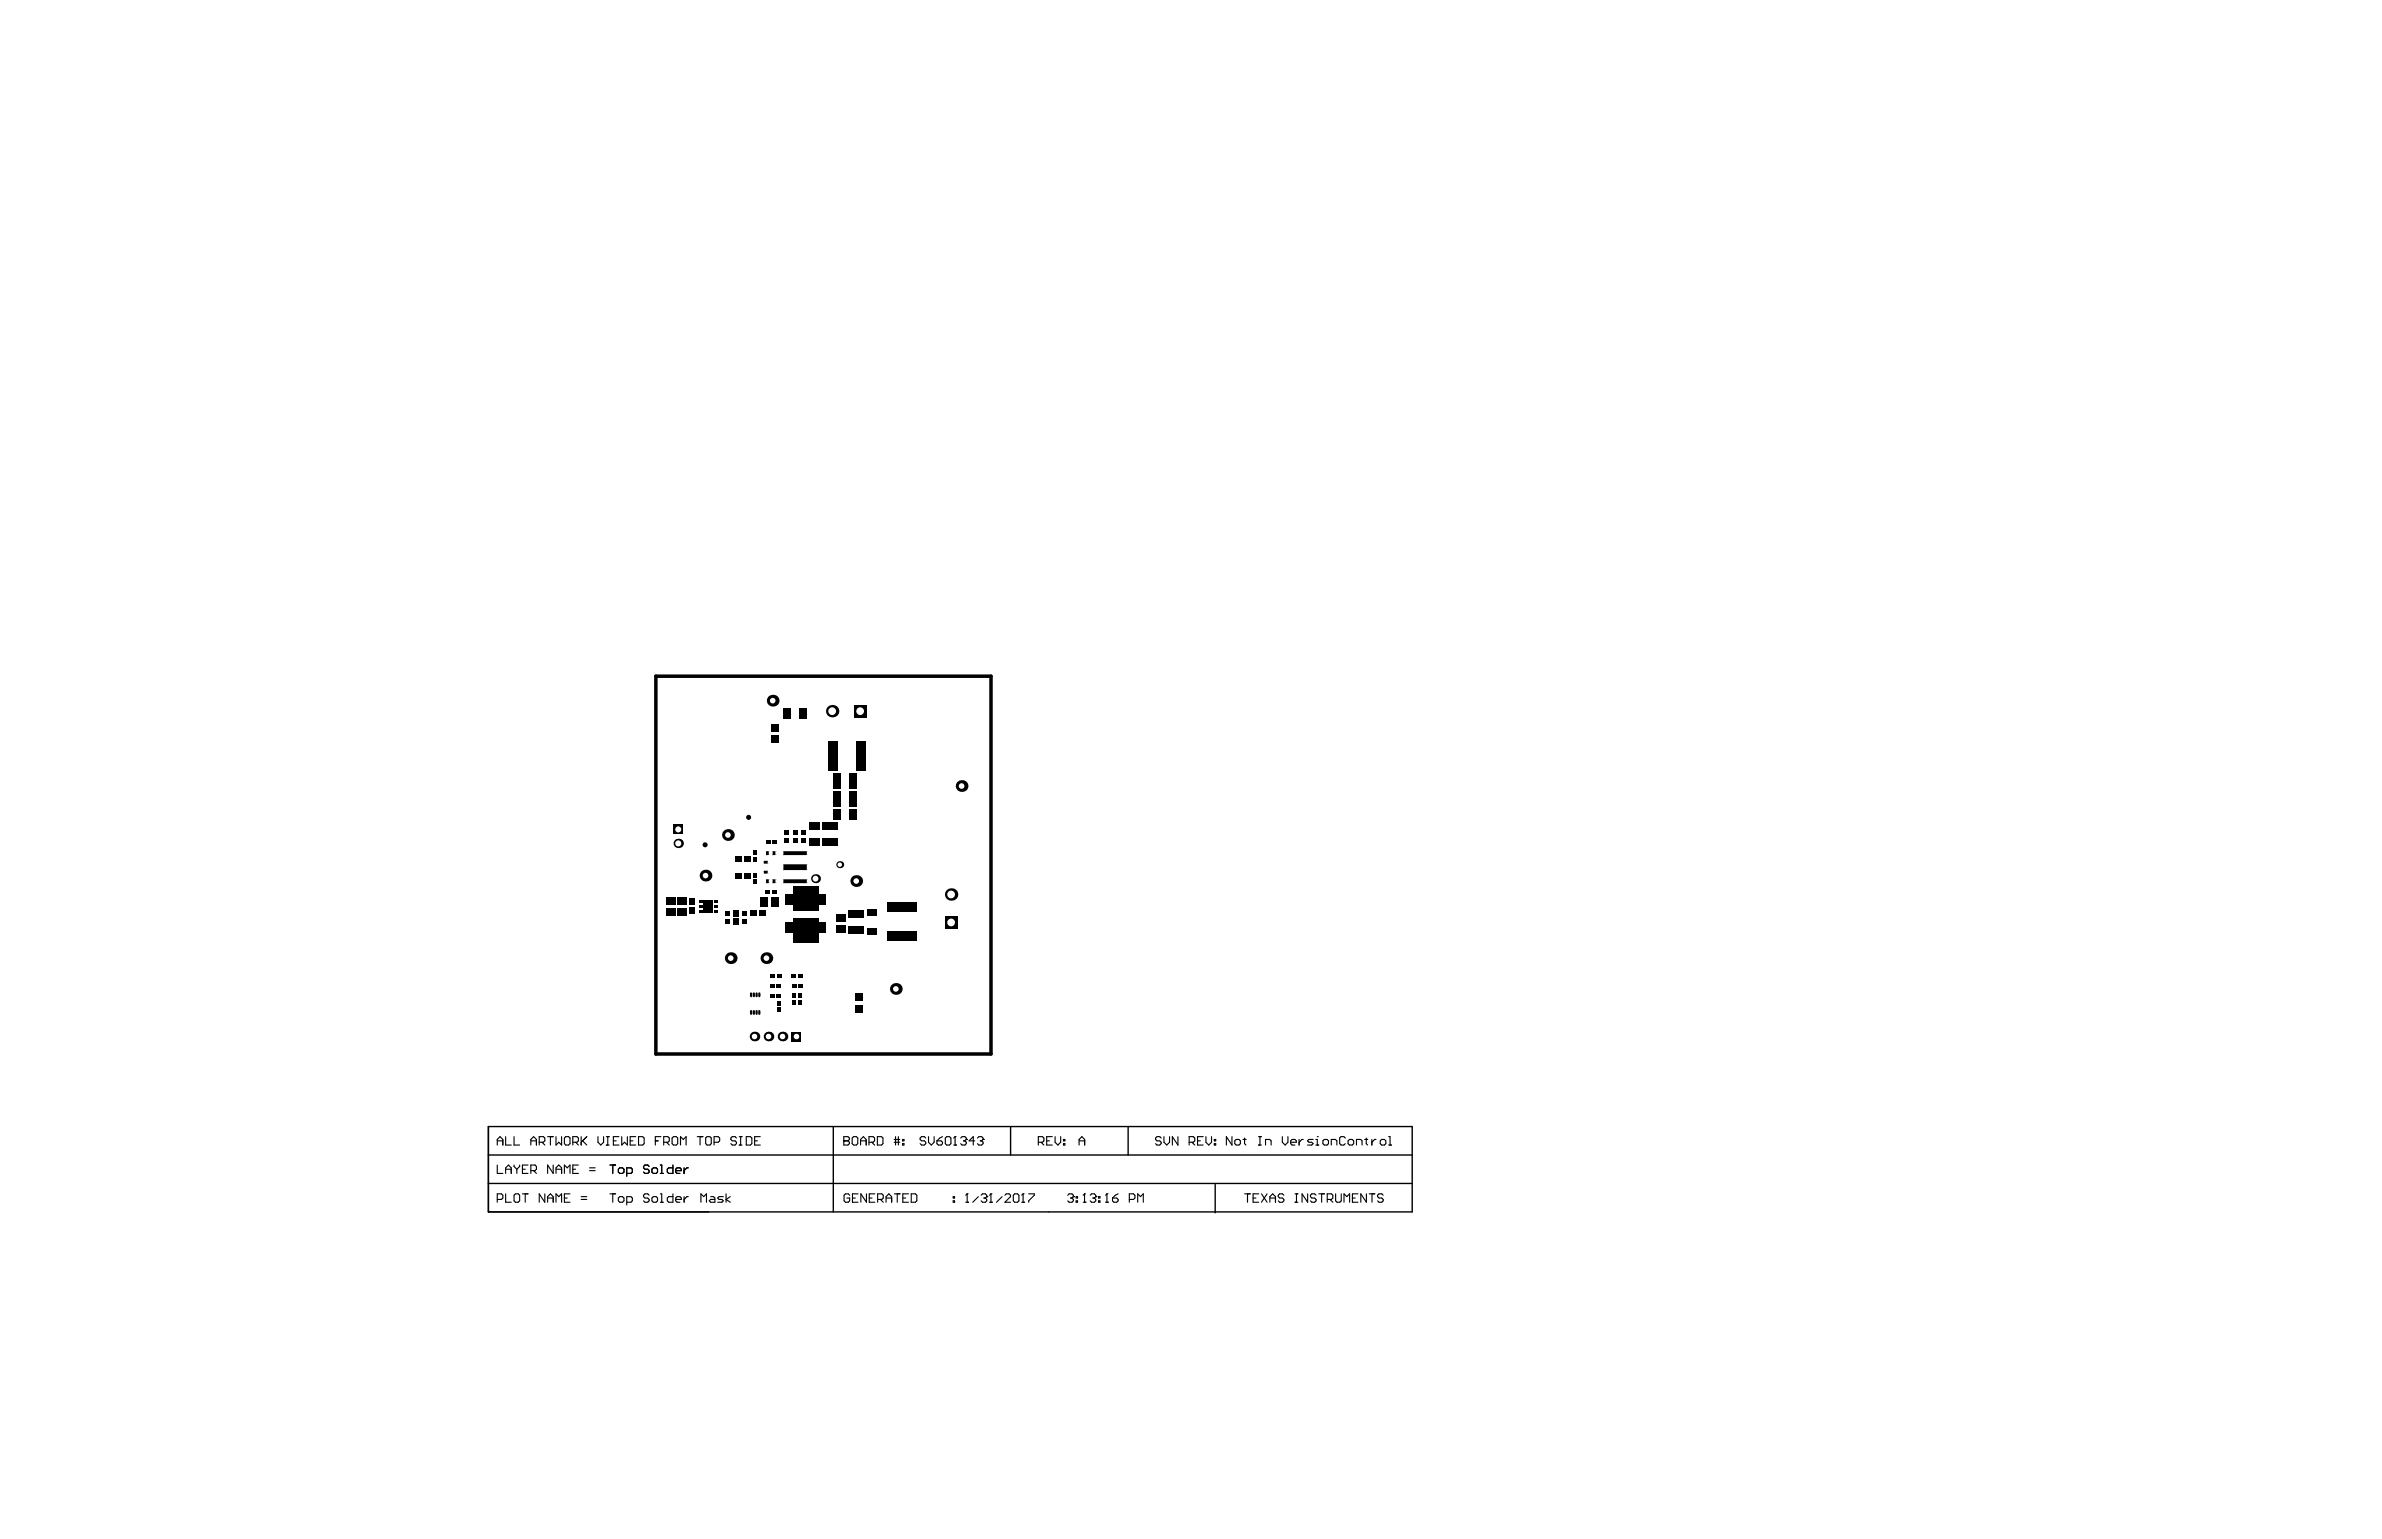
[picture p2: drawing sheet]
<svg xmlns="http://www.w3.org/2000/svg" width="432mm" height="279mm" viewBox="0 0 432 279" stroke-linecap="round" stroke-linejoin="round" font-family="sans-serif">
<path d="M118.9 122.6h60.7v68.5h-60.7z" fill="none" stroke="#000" stroke-width=".63"/>
<path d="M88.5 204.3v15.4h167.5v-15.4h-167.5v15.4M88.5 214.6h167.4M88.5 209.4h167.5M151.1 204.3v15.4M183.2 204.3v5.1M204.5 204.3v5.1M220.3 214.8v5.1" fill="none" stroke="#000" stroke-width=".25"/>
<g fill="none" stroke="#000" stroke-width=".2">
<path d="M90.1 206.9h1.1M90.1 207.6v-1l.5-.5 .6 .5v1M90.1 211.2v1.6h1.1M90.1 217.5h.8l.3-.3v-.5l-.3-.2h-.8v1.5M91.7 206.1v1.5h1M91.7 212.8v-1.1l.5-.5 .5 .5v1.1M91.7 216.5v1.5h1M91.7 212h1M93.2 206.1v1.5h1M93.2 216.7l.2-.2h.5l.3 .2v1l-.3 .3h-.5l-.2-.3zM93.2 211.2v.3l.5 .5M93.7 212v.8"/>
<path d="M94.2 211.2v.3l-.5 .5M94.7 216.5h1M94.7 212h.5M95.2 216.5v1.5M95.7 211.2h-1v1.6h1M96.2 206.9h1M96.2 212.3h.8l.2-.3v-.5l-.2-.3h-.8v1.6M96.2 207.6v-1l.5-.5 .5 .5v1M96.7 212.3l.5 .5M97.7 207.1h.8l.3-.2v-.6l-.3-.2h-.8v1.5M98.3 207.1l.5 .5M98.8 216.5v1.5l-1.1-1.5v1.5"/>
<path d="M99.3 206.1h1M99.3 218v-1l.5-.5 .5 .5v1M99.3 217.2h1M99.8 206.1v1.5M100.3 211.2v1.6l-1-1.6v1.6M100.8 206.1v1.5l.5-.5 .5 .5v-1.5M100.8 212.8v-1.1l.5-.5 .5 .5v1.1M100.8 218v-1.5l.5 .5 .5-.5v1.5M100.8 212h1M102.3 206.3l.3-.2h.5l.2 .2v1.1l-.2 .2h-.5l-.3-.2zM102.3 217.2h.5M102.3 212.8v-1.6l.5 .5 .5-.5v1.6"/>
<path d="M103.3 216.5h-1v1.5h1M103.8 207.1h.8l.2-.2v-.6l-.2-.2h-.8v1.5M103.8 212h.5M104.3 207.1l.5 .5M104.8 211.2h-1v1.6h1M105.4 217.5h1M105.4 217h1M105.4 206.1v1.5M105.6 206.9l.8 .7M106.4 206.1l-1 1M106.9 212.3h1M106.9 211.7h1"/>
<path d="M108.4 206.1v1l.5 .5 .5-.5v-1M109.9 207.6h.5M109.9 206.1h.5M110.2 206.1v1.5M110.6 216.5h1M110.6 211.2h1M111.1 211.2v1.6M111.1 216.5v1.5M111.2 206.9h.5M112.1 217.2l.2-.2h.6l.2 .2v.5l-.2 .3h-.6l-.2-.3zM112.1 212l.2-.3h.6l.2 .3v.5l-.2 .3h-.6l-.2-.3zM112.2 206.1h-1v1.5h1"/>
<path d="M112.7 206.1v1.5l.5-.5 .5 .5v-1.5M113.6 218h.8l.2-.3v-.5l-.2-.2h-.8v1.5M113.6 212.8h.8l.2-.3v-.5l-.2-.3h-.8v1.6M114.2 206.9h.5M115.2 206.1h-1v1.5h1M115.8 206.1h.7l.3 .2v1.1l-.3 .2h-.7zM117.7 216.7l-.3-.2h-.5l-.2 .2v.3l.2 .2h.5l.3 .3v.2l-.3 .3h-.5l-.2-.3M117.7 211.5l-.3-.3h-.5l-.2 .3v.2l.2 .3h.5l.3 .3v.2l-.3 .3h-.5l-.2-.3M118.2 217.2l.2-.2h.5l.3 .2v.5l-.3 .3h-.5l-.2-.3zM118.2 212l.2-.3h.5l.3 .3v.5l-.3 .3h-.5l-.2-.3zM118.8 206.9h.5M119.7 216.5h.3v1.5"/>
<path d="M119.7 218h.5M119.7 212.8h.5M119.7 211.2h.3v1.6M119.8 206.1h-1v1.5M120.3 207.1h.8l.2-.2v-.6l-.2-.2h-.8v1.5M120.8 207.1l.5 .5M122 216.5v1.5h-.8l-.2-.3v-.5l.2-.2h.8M122 211.2v1.6h-.8l-.2-.3v-.5l.2-.3h.8M122.1 206.1h.5l.3 .2v1.1l-.3 .2h-.5l-.3-.2v-1.1zM122.5 217.5h1v-.3l-.2-.2h-.6l-.2 .2v.5l.2 .3h.6M122.5 212.3h1v-.3l-.2-.3h-.6l-.2 .3v.5l.2 .3h.6M123.4 207.6v-1.5l.5 .5 .5-.5v1.5"/>
<path d="M124 211.7v1.1M124 217v1M124.8 217h-.3l-.5 .5M124.8 211.7h-.3l-.5 .6M126.4 206.1h1M126.9 206.1v1.5M127.1 218v-1.5l.5 .5 .5-.5v1.5M127.9 206.3l.3-.2h.5l.2 .2v1.1l-.2 .2h-.5l-.3-.2zM128.8 217h.5l.3 .2v.8h-.8l-.2-.3 .2-.2h.8M129.4 207.1h.8l.3-.2v-.6l-.3-.2h-.8v1.5M131.1 217h-.7l-.3 .2 .3 .3h.5l.2 .2-.2 .3h-.8M131.6 216.5v1.5"/>
<path d="M132.4 217l-.8 .5 .8 .5M133.5 206.3l-.3-.2h-.5l-.2 .2v.3l.2 .3h.5l.3 .2v.3l-.3 .2h-.5l-.2-.2M134 207.6h.5M134 206.1h.5M134.3 206.1v1.5M135.3 206.1h.7l.3 .2v1.1l-.3 .2h-.7zM136.8 206.9h.5M137.8 206.1h-1v1.5h1M153 206.9h.1M153 206.1h.7l.3 .2v.3l-.3 .3 .3 .2v.3l-.3 .2h-.7zM153 206.9h.7M154 216.7l-.2-.2h-.5l-.3 .2v1l.3 .3h.5l.2-.3v-.5h-.5"/>
<path d="M154.5 206.3l.2-.2h.5l.3 .2v1.1l-.3 .2h-.5l-.2-.2zM154.5 217.2h.5M155.5 216.5h-1v1.5h1M156 206.9h1M156 207.6v-1l.5-.5 .5 .5v1M157.1 216.5v1.5l-1-1.5v1.5M157.5 207.1h.8l.2-.2v-.6l-.2-.2h-.8v1.5M157.6 217.2h.5M158 207.1l.5 .5M158.6 216.5h-1v1.5h1M159 206.1h.8l.3 .2v1.1l-.3 .2h-.8zM159.1 217.5h.8l.2-.3v-.5l-.2-.2h-.8v1.5"/>
<path d="M159.6 217.5l.5 .5M160.6 217.2h1M160.6 218v-1l.5-.5 .5 .5v1M162.1 206.6h1M162.1 207.1h1M162.1 216.5h1.1M162.3 206.1v1.5M162.6 216.5v1.5M162.8 206.1v1.5M163.6 207.4h.3v.2h-.3zM163.6 206.6h.3v.3h-.3zM163.7 217.2h.5"/>
<path d="M164.7 216.5h-1v1.5h1M165.2 216.5h.7l.3 .2v1l-.3 .3h-.7zM167.8 206.3l-.2-.2h-.5l-.3 .2v.3l.3 .3h.5l.2 .2v.3l-.2 .2h-.5l-.3-.2M168.3 206.1v1l.5 .5 .5-.5v-1M169.8 206.9h.8l.3 .2v.3l-.3 .2h-.5l-.3-.2zM170.9 206.1l-.6 .2-.5 .6M171.4 206.3l.2-.2h.5l.3 .2v1.1l-.3 .2h-.5l-.2-.2zM172.8 217.7h.2v.3h-.2zM172.8 217h.2v.2h-.2zM172.9 207.6h.5M173.1 206.1h.1M173.1 206.1v1.5"/>
<path d="M173.1 206.1l-.2 .2M174.2 206.3l.2-.2h.5l.3 .2v.3M174.7 206.9h.2M174.9 206.9l.3 .2v.3l-.3 .2h-.5l-.2-.2M175.1 218h.5M175.2 206.6h.1M175.2 206.6l-.3 .3M175.3 216.5h.1M175.3 216.5v1.5M175.3 216.5l-.2 .2M176.7 206.9h-1l.7-.8v1.5M177.2 206.3l.2-.2h.6l.2 .2v.3"/>
<path d="M177.3 217l-1 1M177.7 206.9h.3M177.9 216.7l.2-.2h.5l.3 .2v.3M178 206.9l.2 .2v.3l-.2 .2h-.6l-.2-.2M178.2 206.6h.1M178.2 206.6l-.2 .3M178.4 217.2h.2M178.6 217.2l.3 .3v.2l-.3 .3h-.5l-.2-.3M178.9 217h.1M178.9 217l-.3 .2M179.4 218h.5M179.6 216.5h.1"/>
<path d="M179.6 216.5l-.2 .2M179.6 216.5v1.5M181.7 217l-1.1 1M182.2 216.7l.2-.2h.5l.3 .2v.3l-1 1h1M183.7 216.7l.2-.2h.5l.3 .2v1l-.3 .3h-.5l-.2-.3zM185.2 218h.5M185.5 216.5h.1M185.5 216.5v1.5M185.5 216.5l-.3 .2M186.5 216.5h1v.2l-1 1v.3M188.2 207.1h.8l.2-.2v-.6l-.2-.2h-.8v1.5M188.7 207.1l.5 .5"/>
<path d="M189.7 206.9h.5M190.8 206.1h-1.1v1.5h1.1M191.3 206.1v1l.5 .5 .5-.5v-1M192.8 207.4h.2v.2h-.2zM192.8 206.6h.2v.3h-.2zM193.6 216.7l.2-.2h.5l.3 .2v.3M194.1 217.2h.2M194.3 217.2l.3 .3v.2l-.3 .3h-.5l-.2-.3M194.6 217h.1M194.6 217l-.3 .2M195.1 217.7h.2v.3h-.2zM195.1 217h.2v.2h-.2z"/>
<path d="M195.6 207.6v-1l.5-.5 .5 .5v1M195.6 206.9h1M196.3 218h.6M196.6 216.5h.1M196.6 216.5v1.5M196.6 216.5l-.3 .2M197.6 216.7l.3-.2h.5l.2 .2v.3M198.1 217.2h.3M198.4 217.2l.2 .3v.2l-.2 .3h-.5l-.3-.3M198.6 217h.1M198.6 217l-.2 .2M199.1 217.7h.3v.3h-.3z"/>
<path d="M199.1 217h.3v.2h-.3zM200.4 218h.5M200.7 216.5h.1M200.7 216.5v1.5M200.7 216.5l-.3 .2M201.7 217.2h.7l.3 .3v.2l-.3 .3h-.5l-.2-.3zM202.7 216.5l-.5 .2-.5 .5M204.7 217.5h.8l.2-.3v-.5l-.2-.2h-.8v1.5M206.2 218v-1.5l.5 .5 .6-.5v1.5M210.5 206.3l-.3-.2h-.5l-.2 .2v.3l.2 .3h.5l.3 .2v.3l-.3 .2h-.5l-.2-.2M211 206.1v1l.5 .5 .5-.5v-1M213.5 206.1v1.5l-1-1.5v1.5"/>
<path d="M215.6 207.1h.7l.3-.2v-.6l-.3-.2h-.7v1.5M216.1 207.1l.5 .5M217.1 206.9h.5M218.1 206.1h-1v1.5h1M218.6 206.1v1l.5 .5 .5-.5v-1M220.1 207.4h.3v.2h-.3zM220.1 206.6h.3v.3h-.3zM223.3 206.1v1.5l-1-1.5v1.5M224.1 206.6h.5l.2 .3v.5l-.2 .2h-.5l-.3-.2v-.5zM225.4 206.6h.5M225.6 206.3v1.1l.3 .2M225.6 216.5h1"/>
<path d="M226.1 216.5v1.5M227.2 217.2h.5M228.1 207.6h.6M228.1 206.1h.6M228.2 216.5h-1v1.5h1M228.4 206.1v1.5M228.7 216.5l1 1.5M229.4 207.6v-1h.8l.2 .3v.7M229.7 216.5l-1 1.5M230.2 217.2h1M230.2 218v-1l.5-.5 .5 .5v1M232.5 206.1v1l.5 .5 .5-.5v-1"/>
<path d="M232.7 216.7l-.2-.2h-.5l-.3 .2v.3l.3 .2h.5l.2 .3v.2l-.2 .3h-.5l-.3-.3M234 207.1h1v-.2l-.3-.3h-.5l-.2 .3v.5l.2 .2h.5M234.8 216.5h.5M234.8 218h.5M235 216.5v1.5M235.5 206.6v1M236.3 206.6h-.3l-.5 .5M237 216.5v1.5l-1-1.5v1.5M238 206.6h-.7l-.3 .3 .3 .2h.5l.2 .3-.2 .2h-.8M238.5 207.6h.5M238.5 206.6h.3v1M238.6 216.7l-.3-.2h-.5l-.2 .2v.3l.2 .2h.5l.3 .3v.2l-.3 .3h-.5l-.2-.3"/>
<path d="M238.8 206.1h.1M239.1 216.5h1M239.6 216.5v1.5M240.1 206.6h.5l.2 .3v.5l-.2 .2h-.5l-.3-.2v-.5zM240.6 217.5h.8l.2-.3v-.5l-.2-.2h-.8v1.5M241.1 217.5l.5 .5M241.3 207.6v-1h.8l.2 .3v.7M242.1 216.5v1.2l.3 .3h.5l.2-.3v-1.2M243.6 218v-1.5l.5 .5 .6-.5v1.5M243.9 206.3l-.3-.2h-.5l-.2 .2v1.1l.2 .2h.5l.3-.2M244.6 206.6h.5l.3 .3v.5l-.3 .2h-.5l-.2-.2v-.5zM245.2 217.2h.5"/>
<path d="M245.9 207.6v-1h.8l.2 .3v.7M246.2 216.5h-1v1.5h1M247.4 206.6h.5M247.7 206.3v1.1l.2 .2M247.7 216.5v1.5l-1-1.5v1.5M248.2 216.5h1M248.7 206.6v1M248.7 216.5v1.5M249.4 206.6h-.2l-.5 .5M250.5 206.6h.5l.2 .3v.5l-.2 .2h-.5l-.3-.2v-.5zM250.7 216.7l-.2-.2h-.5l-.3 .2v.3l.3 .2h.5l.2 .3v.2l-.2 .3h-.5l-.3-.3M251.7 207.6h.5"/>
<path d="M251.7 206.1h.3v1.5"/>
</g>
<g fill="#000">
<path d="M143.9 166.4h4.5v4.5h-4.5z" fill-rule="evenodd"/>
<path d="M143.9 160.7h4.5v4.4h-4.5z" fill-rule="evenodd"/>
<path d="M143.5 187.1h1.8v1.7h-1.8z" fill-rule="evenodd"/>
</g>
<g fill="#000">
<circle cx="127.8" cy="153.2" r=".46"/>
<circle cx="135.7" cy="148.2" r=".46"/>
<circle cx="127.9" cy="164.3" r=".3"/>
<circle cx="128.4" cy="165.1" r=".3"/>
<circle cx="128.4" cy="163.5" r=".3"/>
<circle cx="128.9" cy="164.3" r=".3"/>
</g>
<circle cx="144.4" cy="187.9" r=".5" fill="#fff"/>
<circle cx="123" cy="152.9" r=".85" fill="#000"/>
<circle cx="123" cy="152.9" r=".55" fill="#fff"/>
<path d="M122.1 149.5h1.7v1.7h-1.7z" fill-rule="evenodd" fill="#000"/>
<circle cx="123" cy="150.4" r=".55" fill="#fff"/>
<circle cx="132.5" cy="173.7" r="1.06" fill="#000"/>
<circle cx="132.5" cy="173.7" r=".51" fill="#fff"/>
<circle cx="132" cy="151.4" r="1.06" fill="#000"/>
<circle cx="132" cy="151.4" r=".51" fill="#fff"/>
<circle cx="138.9" cy="173.7" r="1.06" fill="#000"/>
<circle cx="138.9" cy="173.7" r=".51" fill="#fff"/>
<circle cx="140.1" cy="127" r="1.06" fill="#000"/>
<circle cx="140.1" cy="127" r=".51" fill="#fff"/>
<circle cx="147.8" cy="159.3" r=".81" fill="#000"/>
<circle cx="147.8" cy="159.3" r=".53" fill="#fff"/>
<circle cx="150.9" cy="128.9" r="1.12" fill="#000"/>
<circle cx="150.9" cy="128.9" r=".7" fill="#fff"/>
<circle cx="155.2" cy="159.7" r="1.06" fill="#000"/>
<circle cx="155.2" cy="159.7" r=".51" fill="#fff"/>
<path d="M154.8 127.8h2.3v2.3h-2.3z" fill-rule="evenodd" fill="#000"/>
<circle cx="155.9" cy="128.9" r=".7" fill="#fff"/>
<path d="M171.3 166.1h2.2v2.3h-2.2z" fill-rule="evenodd" fill="#000"/>
<circle cx="172.4" cy="167.3" r=".7" fill="#fff"/>
<circle cx="172.4" cy="162.2" r="1.12" fill="#000"/>
<circle cx="172.4" cy="162.2" r=".7" fill="#fff"/>
<circle cx="174.3" cy="142.5" r="1.06" fill="#000"/>
<circle cx="174.3" cy="142.5" r=".51" fill="#fff"/>
<circle cx="141.8" cy="187.9" r=".87" fill="#000"/>
<circle cx="141.8" cy="187.9" r=".5" fill="#fff"/>
<circle cx="139.3" cy="187.9" r=".87" fill="#000"/>
<circle cx="139.3" cy="187.9" r=".5" fill="#fff"/>
<circle cx="162.4" cy="179.3" r="1.06" fill="#000"/>
<circle cx="162.4" cy="179.3" r=".51" fill="#fff"/>
<circle cx="127.9" cy="158.8" r="1.06" fill="#000"/>
<circle cx="127.9" cy="158.8" r=".51" fill="#fff"/>
<circle cx="152.2" cy="156.8" r=".63" fill="#000"/>
<circle cx="152.2" cy="156.8" r=".41" fill="#fff"/>
<circle cx="136.8" cy="187.9" r=".87" fill="#000"/>
<circle cx="136.8" cy="187.9" r=".5" fill="#fff"/>
<g fill="#000">
<path d="M139.8 133.4h1.3v1.3h-1.3z" fill-rule="evenodd"/>
<path d="M139.8 131.3h1.3v1.3h-1.3z" fill-rule="evenodd"/>
<path d="M142 128.4h1.4v1.9h-1.4z" fill-rule="evenodd"/>
<path d="M144.9 128.4h1.4v1.9h-1.4z" fill-rule="evenodd"/>
<path d="M150.1 134.4h1.7v5.4h-1.7z" fill-rule="evenodd"/>
<path d="M155.3 134.4h1.7v5.4h-1.7z" fill-rule="evenodd"/>
<path d="M133.4 155.2h1.1v1h-1.1z" fill-rule="evenodd"/>
<path d="M133.4 158.2h1.1v1.1h-1.1z" fill-rule="evenodd"/>
<path d="M135 155.2h1.1v1h-1.1z" fill-rule="evenodd"/>
<path d="M135 158.2h1.1v1.1h-1.1z" fill-rule="evenodd"/>
<path d="M136.4 159.4h.7v.9h-.7z" fill-rule="evenodd"/>
<path d="M136.4 155.4h.7v.9h-.7z" fill-rule="evenodd"/>
<path d="M136.4 158.2h.7v.9h-.7z" fill-rule="evenodd"/>
<path d="M136.4 154.2h.7v.9h-.7z" fill-rule="evenodd"/>
<path d="M138.5 157.9h.6l.1 .4-.7 .1z" fill-rule="evenodd"/>
<path d="M138.5 156.1h.6l.1 .4-.7 .1z" fill-rule="evenodd"/>
<path d="M138.9 159.5h.5l-.1 .6h-.4z" fill-rule="evenodd"/>
<path d="M138.9 154.4h.5l-.1 .6h-.4z" fill-rule="evenodd"/>
<path d="M138.8 152.3h.9v.7h-.9z" fill-rule="evenodd"/>
<path d="M140.1 159.5h.5l-.1 .6h-.4z" fill-rule="evenodd"/>
<path d="M140.1 154.4h.5l-.1 .6h-.4z" fill-rule="evenodd"/>
<path d="M140 152.3h.9v.7h-.9z" fill-rule="evenodd"/>
<path d="M142 156.8l4.2-.1 .1 1-4.2 .1z" fill-rule="evenodd"/>
<path d="M142.1 154.3h4.1l.1 .7h-4.2z" fill-rule="evenodd"/>
<path d="M142.2 151.9h.8v.9h-.8z" fill-rule="evenodd"/>
<path d="M142.2 150.5h.8v.9h-.8z" fill-rule="evenodd"/>
<path d="M143.7 151.9h.9v.9h-.9z" fill-rule="evenodd"/>
<path d="M143.7 150.5h.9v.9h-.9z" fill-rule="evenodd"/>
<path d="M145.2 151.9h.9v.9h-.9z" fill-rule="evenodd"/>
<path d="M145.2 150.5h.9v.9h-.9z" fill-rule="evenodd"/>
<path d="M146.7 149h2v1.4h-2z" fill-rule="evenodd"/>
<path d="M146.7 151.9h2v1.4h-2z" fill-rule="evenodd"/>
<path d="M151 146.7h1.4v2h-1.4z" fill-rule="evenodd"/>
<path d="M149.1 149h2.8v1.4h-2.8z" fill-rule="evenodd"/>
<path d="M149.1 151.9h2.8v1.4h-2.8z" fill-rule="evenodd"/>
<path d="M151 143.5h1.4v2.8h-1.4z" fill-rule="evenodd"/>
<path d="M151 140.2h1.4v2.8h-1.4z" fill-rule="evenodd"/>
<path d="M153.9 146.7h1.4v2h-1.4z" fill-rule="evenodd"/>
<path d="M153.9 143.5h1.4v2.8h-1.4z" fill-rule="evenodd"/>
<path d="M153.9 140.2h1.4v2.8h-1.4z" fill-rule="evenodd"/>
<path d="M120.7 164.7h1.7v1.3h-1.7z" fill-rule="evenodd"/>
<path d="M120.7 162.6h1.7v1.4h-1.7z" fill-rule="evenodd"/>
<path d="M122.7 164.7h1.7v1.3h-1.7z" fill-rule="evenodd"/>
<path d="M122.7 162.6h1.7v1.4h-1.7z" fill-rule="evenodd"/>
<path d="M124.8 163h1.1v1.1h-1.1z" fill-rule="evenodd"/>
<path d="M124.8 164.6h1.1v1.1h-1.1z" fill-rule="evenodd"/>
<path d="M126.7 165.1h.7v.4h-.7z" fill-rule="evenodd"/>
<path d="M126.7 163.2h.7v.4h-.7z" fill-rule="evenodd"/>
<path d="M126.7 164.1h.7v.5h-.7z" fill-rule="evenodd"/>
<path d="M127.6 163.2h1.7v2.2h-1.7z" fill-rule="evenodd"/>
<path d="M129.5 165.1h.7v.4h-.7z" fill-rule="evenodd"/>
<path d="M129.5 164.1h.7v.5h-.7z" fill-rule="evenodd"/>
<path d="M129.5 163.2h.7v.4h-.7z" fill-rule="evenodd"/>
<path d="M131.4 165.2h.9v.9h-.9z" fill-rule="evenodd"/>
<path d="M131.4 166.7h.9v.8h-.9z" fill-rule="evenodd"/>
<path d="M132.9 165h1v1.1h-1z" fill-rule="evenodd"/>
<path d="M132.9 166.6h1v1.1h-1z" fill-rule="evenodd"/>
<path d="M134.5 165.2h.9v.9h-.9z" fill-rule="evenodd"/>
<path d="M134.5 166.7h.9v.8h-.9z" fill-rule="evenodd"/>
<path d="M136.1 165.1h1.1v1h-1.1z" fill-rule="evenodd"/>
<path d="M138.7 161.5h.9v.7h-.9z" fill-rule="evenodd"/>
<path d="M137.7 165.1h1.1v1h-1.1z" fill-rule="evenodd"/>
<path d="M137.8 162.7h1.4v1.7h-1.4z" fill-rule="evenodd"/>
<path d="M139.9 161.5h.9v.7h-.9z" fill-rule="evenodd"/>
<path d="M139.6 178.5h.9v.7h-.9z" fill-rule="evenodd"/>
<path d="M139.7 176.6h.9v.7h-.9z" fill-rule="evenodd"/>
<path d="M139.8 162.7h1.4v1.7h-1.4z" fill-rule="evenodd"/>
<path d="M140.7 178.5h.9v.7h-.9z" fill-rule="evenodd"/>
<path d="M140.9 176.6h.9v.7h-.9z" fill-rule="evenodd"/>
<path d="M143.5 176.7h.9v.7h-.9z" fill-rule="evenodd"/>
<path d="M143.5 178.5h.9v.7h-.9z" fill-rule="evenodd"/>
<path d="M144.7 176.7h.9v.7h-.9z" fill-rule="evenodd"/>
<path d="M144.6 178.5h.9v.7h-.9z" fill-rule="evenodd"/>
<path d="M142.1 159.4h4.1l.1 .7h-4.2z" fill-rule="evenodd"/>
<path d="M142.4 167.2h7.4v1.9h-7.4z" fill-rule="evenodd"/>
<path d="M142.4 162.1h7.4v1.9h-7.4z" fill-rule="evenodd"/>
<path d="M151.6 167.7h1.7v1.4h-1.7z" fill-rule="evenodd"/>
<path d="M151.6 165.7h1.7v1.4h-1.7z" fill-rule="evenodd"/>
<path d="M153.8 165h2.8v1.4h-2.8z" fill-rule="evenodd"/>
<path d="M153.8 167.9h2.8v1.4h-2.8z" fill-rule="evenodd"/>
<path d="M157.2 168.2h1.7v1.2h-1.7z" fill-rule="evenodd"/>
<path d="M157.2 164.8h1.7v1.2h-1.7z" fill-rule="evenodd"/>
<path d="M160.9 168.9h5.4v1.7h-5.4z" fill-rule="evenodd"/>
<path d="M160.9 163.7h5.4v1.7h-5.4z" fill-rule="evenodd"/>
<path d="M139.5 180.2h.9v.7h-.9z" fill-rule="evenodd"/>
<path d="M140.7 180.2h.9v.7h-.9z" fill-rule="evenodd"/>
<path d="M140.9 181.4h.7v.9h-.7z" fill-rule="evenodd"/>
<path d="M140.9 182.6h.7v.9h-.7z" fill-rule="evenodd"/>
<path d="M143.5 181.2h.7v.9h-.7z" fill-rule="evenodd"/>
<path d="M143.5 180h.7v.9h-.7z" fill-rule="evenodd"/>
<path d="M144.7 181.2h.7v.9h-.7z" fill-rule="evenodd"/>
<path d="M144.7 180h.7v.9h-.7z" fill-rule="evenodd"/>
<path d="M155.2 182.2h1.2v1.3h-1.2z" fill-rule="evenodd"/>
<path d="M155.2 180.2h1.2v1.2h-1.2z" fill-rule="evenodd"/>
</g>
<path d="M136.2 180.1v.5M136.2 183.3v.5M136.7 180.1v.5M136.7 183.3v.5M137.2 180.1v.5M137.2 183.3v.5M137.7 180.1v.5M137.7 183.3v.5" fill="none" stroke="#000" stroke-width=".4"/>
</svg>
